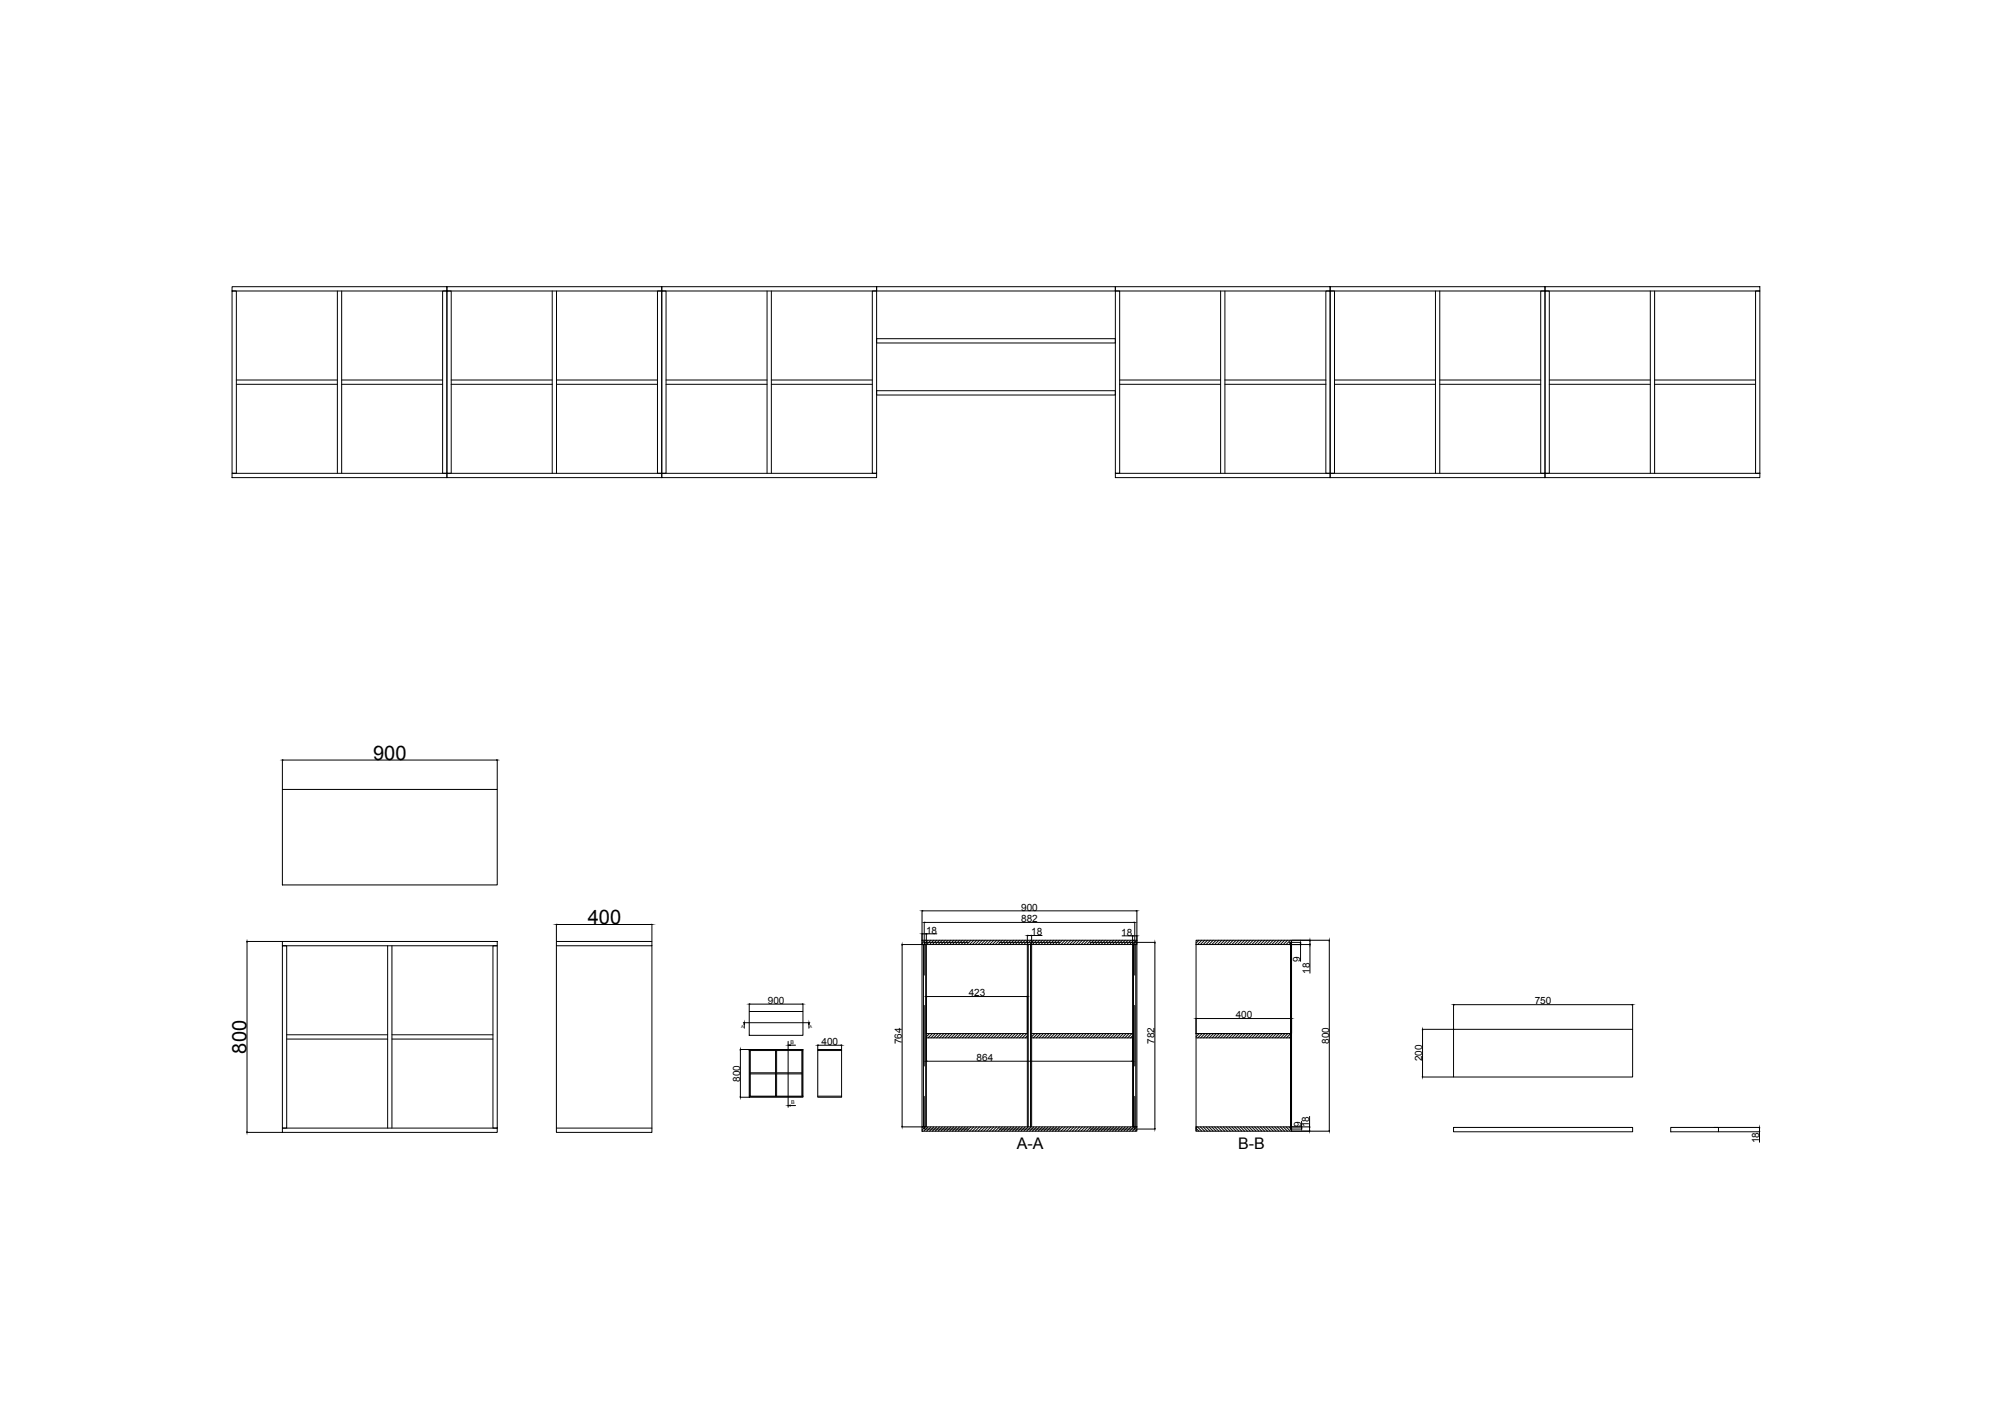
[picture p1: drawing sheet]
<svg xmlns="http://www.w3.org/2000/svg" width="420mm" height="297mm" viewBox="0 0 420 297" stroke-linecap="round" stroke-linejoin="round" font-family="sans-serif">
<defs><g id="words">
<g font-size="4.2">
<text x="78.2" y="159.1">900</text>
<text x="123.1" y="193.6">400</text>
<text x="51.7" y="220.7" transform="rotate(-90 51.7 220.7)">800</text>
</g>
<g font-size="3.4">
<text x="213" y="240.6">A-A</text>
<text x="259.4" y="240.6">B-B</text>
</g>
<g font-size="2.1">
<text x="213.9" y="190.7">900</text>
<text x="194" y="195.6">18</text>
<text x="213.9" y="193.2">882</text>
<text x="216" y="195.9">18</text>
<text x="234.8" y="196">18</text>
<text x="272.3" y="201.4" transform="rotate(-90 272.3 201.4)">9</text>
<text x="202.9" y="208.7">423</text>
<text x="274.3" y="204" transform="rotate(-90 274.3 204)">18</text>
<text x="160.8" y="210.3">900</text>
<text x="258.8" y="213.3">400</text>
<text x="321.5" y="210.4">750</text>
<text x="172.1" y="218.9">400</text>
<text x="188.9" y="218.7" transform="rotate(-90 188.9 218.7)">764</text>
<text x="241.8" y="218.7" transform="rotate(-90 241.8 218.7)">782</text>
<text x="278.4" y="218.7" transform="rotate(-90 278.4 218.7)">800</text>
<text x="155" y="226.6" transform="rotate(-90 155 226.6)">800</text>
<text x="204.6" y="222.2">864</text>
<text x="297.9" y="222.3" transform="rotate(-90 297.9 222.3)">200</text>
<text x="272.6" y="236" transform="rotate(-90 272.6 236)">9</text>
<text x="274.2" y="236.1" transform="rotate(-90 274.2 236.1)">18</text>
<text x="368.5" y="239.5" transform="rotate(-90 368.5 239.5)">18</text>
</g>
<g font-size="1.1">
<text x="165.5" y="218.6">B</text>
<text x="165.7" y="231.3">B</text>
</g>
<g font-size=".8">
<text x="155.3" y="215.4">A</text>
<text x="169.6" y="215.4">A</text>
</g>
</g></defs>
<!-- layer: 0 -->
<g fill="none" stroke="#000" stroke-width=".21">
<path d="M48.6 60.1h45v.9h-45zM48.6 61h.9v38.2h-.9zM49.5 79.6h21.2M70.7 61v38.2M71.6 61v38.2M71.6 79.6h21.1M92.7 61h.9v38.2h-.9zM93.6 60.1h45v.9h-45zM93.6 61h.9v38.2h-.9zM94.5 79.6h21.2M115.7 61v38.2M116.6 61v38.2"/>
<path d="M116.6 79.6h21.1M137.7 61h.9v38.2h-.9zM138.6 60.1h45v.9h-45zM138.6 61h.9v38.2h-.9zM139.5 79.6h21.2M160.7 61v38.2M161.6 79.6h21.1M161.6 61v38.2M182.7 61h.9v38.2h-.9zM183.6 60.1h50v.9h-50zM183.6 70.9h50v.9h-50zM233.6 60.1h45v.9h-45z"/>
<path d="M233.6 61h.9v38.2h-.9zM234.5 79.6h21.2M255.7 61v38.2M256.6 79.6h21.1M256.6 61v38.2M277.7 61h.9v38.2h-.9zM278.6 60.1h45v.9h-45zM278.6 61h.9v38.2h-.9zM279.5 79.6h21.2M300.7 61v38.2M301.6 79.6h21.1M301.6 61v38.2"/>
<path d="M322.7 61h.9v38.2h-.9zM323.6 60.1h45v.9h-45zM323.6 61h.9v38.2h-.9zM324.5 79.6h21.2M345.7 61v38.2M346.6 79.6h21.1M346.6 61v38.2M367.7 61h.9v38.2h-.9zM48.6 99.2h45v.9h-45zM49.5 80.5h21.2M71.6 80.5h21.1M93.6 99.2h45v.9h-45z"/>
<path d="M94.5 80.5h21.2M116.6 80.5h21.1M138.6 99.2h45v.9h-45zM139.5 80.5h21.2M161.6 80.5h21.1M183.6 81.8h50v.9h-50zM233.6 99.2h45v.9h-45zM234.5 80.5h21.2M256.6 80.5h21.1M278.6 99.2h45v.9h-45zM279.5 80.5h21.2M301.6 80.5h21.1"/>
<path d="M323.6 99.2h45v.9h-45zM324.5 80.5h21.2M346.6 80.5h21.1M59.1 159.1v6.2M59.3 159.2h44.7M104.1 159.1v6.2M59.1 165.4h45v20h-45zM51.7 197.2h7.4M51.7 197.3v39.8M59.1 197.2h45v.9h-45zM59.1 198.1h.9v38.2h-.9zM81.2 198.1v38.2"/>
<path d="M82.1 198.1v38.2M103.2 198.1h.9v38.2h-.9zM116.5 197.2h20v.9h-20zM116.5 198.1v39.1h20v-39M116.5 193.6v3.6M116.7 193.7h19.7M136.5 193.6v3.6M188.9 197.9h4.2M189 198v37.9M193.1 197h45v.9h-45zM193.1 197.9h.9v38.2h-.9zM193.1 190.7v7.1"/>
<path d="M193.2 190.8h44.8M193.2 195.6h.7M193.6 193.2v4.2M193.7 193.2h43.8M194 195.6v2.2M194 195.6h2.2M202.9 197.4h-9.3v6.9M209.3 197.4h12.7M215.2 195.9v40.2M215.3 196h.6M216.1 195.9v40.2M216.1 196h2.2"/>
<path d="M228.3 197.4h13.6M235 196h2.2M237.2 197.9h.9v38.2h-.9zM237.2 196v1.8M237.3 196h.7M237.7 193.2v11.1M238.1 190.7v7.1M241.9 197.5v38.9M250.5 197h20v.4h-.2v.5h-19.8zM250.5 197.9v39.1M270.1 197.9h4.3M270.1 197.4h2.4"/>
<path d="M270.3 197.4h.2v39.1h-.2zM270.3 197.4h.2v.5h-.2zM270.5 197.9v39.1M270.5 197h8M272.4 197.5v.2M272.4 197.9v3.5M274.4 197.1v.6M274.4 197.9v6M278.4 197.1v39.7M60 217.7h21.2M60 216.8h21.2M82.1 217.7h21.1"/>
<path d="M82.1 216.8h21.1M155 219.8h1.9M155.1 220v9.7M156.9 219.8h11.3v.3h-11.3zM156.9 211.9h11.3v5h-11.3zM156.9 210.3v1.6M157.1 210.3h10.9M168.2 210.3v1.6M171.3 219.8h5v.3h-5zM171.3 218.9v.9M171.4 219h4.7M176.3 218.9v.9"/>
<path d="M193.6 210.6v12.7M194 208.7v7.8M194 217.4v5M194 217.4h21.2M194 216.5h21.2M194.1 208.8h20.9M216.1 217.4h21.1M216.1 216.5h21.1M237.2 217.4v5M237.7 210.6v12.7M250.5 217.4h19.8M250.6 213.4h19.8"/>
<path d="M270.1 216.5h-19.6h19.8M297.9 215.6h6.5M297.9 215.7v9.8M304.4 215.6h37.6v10h-37.6zM304.4 210.4v5.2M304.6 210.5h37.2M342 210.4v5.2M51.7 237.2h7.4M59.1 236.3h45v.9h-45zM116.5 236.3h20M155 229.8h1.9M156.9 229.6h11.3v.2h-11.3z"/>
<path d="M156.9 220.1h.2v9.5h-.2zM157.1 225h5.3M157.1 224.7h5.3M162.4 220.1v9.5M162.7 220.1v9.5M162.7 225h5.3M162.7 224.7h5.3M168 220.1h.2v9.5h-.2zM171.3 220.1v9.7h5v-9.7M171.3 229.6h5M188.9 236.1h4.2M193.1 236.1h45v.9h-45z"/>
<path d="M193.6 229.7v6.8h9.3M194.1 222.3h43M209.3 236.5h12.7M237.7 229.7v6.8h-9.4M237.7 236.5h4.2M250.5 236.1h19.8l.2 .9h-20zM270.3 236.1h.2v.4h-.2zM270.5 236.1h3.9M270.5 236.5h2.2M270.5 237h8M272.6 234.9v1.2M272.6 236.2v.2"/>
<path d="M274.3 233.9v2.2M274.3 236.2v.6M297.9 225.6h6.5M304.4 236.2h37.6v.9h-37.6zM358.9 236.2h1v.9h-10v-.9h18.7M360 237.1h8.6M368.5 236.3v.7M368.5 237.1v2.2"/>
</g>
<g fill="#000" stroke="#000" stroke-width=".21">
<path d="M59.1 159.2h.2zM104 159.2h.1zM51.7 197.2v.1zM116.5 193.7l.2-.1zM136.4 193.6l.1 .1zM189 197.9v.1zM193.1 190.8h.1zM193.1 195.6h.1zM193.6 193.2h.1zM193.9 195.6h.1zM215.2 196l.1-.1zM215.9 195.9l.2 .1z"/>
<path d="M237.2 196h.1zM237.5 193.2h.2zM238 190.8h.1zM238 196h.1zM241.9 197.4v.1zM272.4 197.4v.1zM272.4 197.7v.2zM274.4 197v.1zM274.3 197.7l.1 .2zM278.4 197v.1zM155.1 219.8v.2zM156.9 210.3l.2 .1z"/>
<path d="M168 210.3h.2zM171.3 219l.1-.1zM176.1 218.9l.2 .1zM194 208.8h.1zM215 208.7l.2 .1zM250.5 213.4h.1zM270.4 213.3l.1 .1zM297.9 215.6l.1 .1zM304.4 210.5l.2-.1zM341.8 210.4l.2 .1zM51.7 237.1v.1zM155.1 229.7v.1z"/>
<path d="M188.9 235.9l.1 .2zM194 222.3h.1zM237.1 222.3h.1zM241.9 236.4v.1zM272.6 236.4v.1zM272.6 236.1v.1zM274.3 236.8v.2zM274.3 236.1v.1zM278.4 236.8v.2zM297.9 225.5v.1zM368.5 236.2l.1 .1zM368.5 237v.1z"/>
</g>
<g fill="none" stroke="#000" stroke-width=".21">
<path d="M193.2 197h-.1M193.4 197.9v38.2M193.8 197l-.7 .6M193.9 197.9v38.2M194.4 197l-.9 .9M195 197l-.9 .9M195.6 197l-.9 .9M196.2 197l-.9 .9M196.8 197l-.9 .9M197.4 197l-.9 .9M198 197l-.9 .9M198.6 197l-.9 .9"/>
<path d="M199.2 197l-.9 .9M199.8 197l-.9 .9M200.4 197l-.9 .9M201 197l-.9 .9M201.6 197l-.9 .9M202.2 197l-.9 .9M202.8 197l-.9 .9M203.4 197l-.9 .9M204 197l-.9 .9M204.6 197l-.9 .9M205.2 197l-.9 .9M205.8 197l-.9 .9"/>
<path d="M206.4 197l-.9 .9M207 197l-.9 .9M207.6 197l-.9 .9M208.1 197l-.9 .9M208.8 197l-.9 .9M209.3 197l-.9 .9M209.9 197l-.9 .9M210.5 197l-.9 .9M211.1 197l-.9 .9M211.7 197l-.9 .9M212.3 197l-.9 .9M212.9 197l-.9 .9"/>
<path d="M213.5 197l-.9 .9M214.1 197l-.9 .9M214.7 197l-.9 .9M215.3 197l-.9 .9M215.4 197.9v38.2M215.8 197.9v38.2M215.9 197l-.9 .9M216.5 197l-.9 .9M217.1 197l-.9 .9M217.7 197l-.9 .9M218.3 197l-.9 .9M218.9 197l-.9 .9"/>
<path d="M219.5 197l-.9 .9M220.1 197l-.9 .9M220.7 197l-.9 .9M221.3 197l-.9 .9M221.9 197l-.9 .9M222.5 197l-.9 .9M223.1 197l-.9 .9M223.7 197l-.9 .9M224.3 197l-.9 .9M224.9 197l-.9 .9M225.5 197l-.9 .9M226.1 197l-.9 .9"/>
<path d="M226.7 197l-.9 .9M227.3 197l-.9 .9M227.9 197l-.9 .9M228.5 197l-.9 .9M229.1 197l-.9 .9M229.7 197l-.9 .9M230.3 197l-.9 .9M230.9 197l-.9 .9M231.5 197l-.9 .9M232.1 197l-.9 .9M232.7 197l-.9 .9M233.3 197l-.9 .9"/>
<path d="M233.9 197l-.9 .9M234.5 197l-.9 .9M235.1 197l-.9 .9M235.7 197l-.9 .9M236.3 197l-.9 .9M236.9 197l-.9 .9M237.4 197.9v38.2M237.5 197l-.9 .9M237.9 197.9v38.2M238.1 197l-.9 .9M238.1 197.5l-.3 .4M251.1 197l-.6 .6"/>
<path d="M251.7 197l-.9 .9M252.3 197l-.9 .9M252.9 197l-.9 .9M253.5 197l-.9 .9M254.1 197l-.9 .9M254.7 197l-.9 .9M255.3 197l-.9 .9M255.9 197l-.9 .9M256.5 197l-.9 .9M257.1 197l-.9 .9M257.7 197l-.9 .9M258.3 197l-.9 .9"/>
<path d="M258.9 197l-.9 .9M259.5 197l-.9 .9M260.1 197l-.9 .9M260.7 197l-.9 .9M261.3 197l-.9 .9M261.9 197l-.9 .9M262.5 197l-.9 .9M263.1 197l-.9 .9M263.7 197l-.9 .9M264.3 197l-.9 .9M264.9 197l-.9 .9M265.5 197l-.9 .9"/>
<path d="M266.1 197l-.9 .9M266.7 197l-.9 .9M267.3 197l-.9 .9M267.9 197l-.9 .9M268.5 197l-.9 .9M269.1 197l-.9 .9M269.7 197l-.9 .9M270.3 197l-.9 .9M270.3 199.8h.2M270.3 199.4h.2M270.3 198.9h.2M270.3 198.4h.2"/>
<path d="M270.3 197.9h.2M270.3 197.5h.2M270.3 197.5l-.3 .4M270.5 197.3l-.1 .1M194.1 216.5l-.1 .1M194.7 216.5l-.7 .7M195.3 216.5l-.9 .9M195.9 216.5l-.9 .9M196.5 216.5l-.9 .9M197.1 216.5l-.9 .9M197.7 216.5l-.9 .9M198.3 216.5l-.9 .9"/>
<path d="M198.9 216.5l-.9 .9M199.5 216.5l-.9 .9M200.1 216.5l-.9 .9M200.7 216.5l-.9 .9M201.3 216.5l-.9 .9M201.9 216.5l-.9 .9M202.5 216.5l-.9 .9M203.1 216.5l-.9 .9M203.7 216.5l-.9 .9M204.3 216.5l-.9 .9M204.9 216.5l-.9 .9M205.5 216.5l-.9 .9"/>
<path d="M206.1 216.5l-.9 .9M206.7 216.5l-.9 .9M207.3 216.5l-.9 .9M207.9 216.5l-.9 .9M208.5 216.5l-.9 .9M209 216.5l-.9 .9M209.7 216.5l-.9 .9M210.2 216.5l-.9 .9M210.8 216.5l-.9 .9M211.4 216.5l-.9 .9M212 216.5l-.9 .9M212.6 216.5l-.9 .9"/>
<path d="M213.2 216.5l-.9 .9M213.8 216.5l-.9 .9M214.4 216.5l-.9 .9M215 216.5l-.9 .9M215.2 217l-.5 .4M216.1 216.5v.1M216.7 216.5l-.6 .7M217.3 216.5l-.9 .9M217.9 216.5l-.9 .9M218.5 216.5l-.9 .9M219.1 216.5l-.9 .9M219.7 216.5l-.9 .9"/>
<path d="M220.3 216.5l-.9 .9M220.9 216.5l-.9 .9M221.5 216.5l-.9 .9M222.1 216.5l-.9 .9M222.7 216.5l-.9 .9M223.3 216.5l-.9 .9M223.9 216.5l-.9 .9M224.5 216.5l-.9 .9M225.1 216.5l-.9 .9M225.7 216.5l-.9 .9M226.3 216.5l-.9 .9M226.9 216.5l-.9 .9"/>
<path d="M227.5 216.5l-.9 .9M228.1 216.5l-.9 .9M228.7 216.5l-.9 .9M229.3 216.5l-.9 .9M229.9 216.5l-.9 .9M230.5 216.5l-.9 .9M231.1 216.5l-.9 .9M231.7 216.5l-.9 .9M232.3 216.5l-.9 .9M232.9 216.5l-.9 .9M233.5 216.5l-.9 .9M234.1 216.5l-.9 .9"/>
<path d="M234.7 216.5l-.9 .9M235.3 216.5l-.9 .9M235.9 216.5l-.9 .9M236.5 216.5l-.9 .9M237.1 216.5l-.9 .9M237.2 217l-.4 .4M250.6 216.5l-.1 .1M251.2 216.5l-.7 .7M251.8 216.5l-.9 .9M252.4 216.5l-.9 .9M253 216.5l-.9 .9M253.6 216.5l-.9 .9"/>
<path d="M254.2 216.5l-.9 .9M254.8 216.5l-.9 .9M255.4 216.5l-.9 .9M256 216.5l-.9 .9M256.6 216.5l-.9 .9M257.2 216.5l-.9 .9M257.8 216.5l-.9 .9M258.4 216.5l-.9 .9M259 216.5l-.9 .9M259.6 216.5l-.9 .9M260.2 216.5l-.9 .9M260.8 216.5l-.9 .9"/>
<path d="M261.4 216.5l-.9 .9M262 216.5l-.9 .9M262.6 216.5l-.9 .9M263.2 216.5l-.9 .9M263.8 216.5l-.9 .9M264.3 216.5l-.9 .9M265 216.5l-.9 .9M265.5 216.5l-.9 .9M266.1 216.5l-.9 .9M266.7 216.5l-.9 .9M267.3 216.5l-.9 .9M267.9 216.5l-.9 .9"/>
<path d="M268.5 216.5l-.9 .9M269.1 216.5l-.9 .9M269.7 216.5l-.9 .9M270.3 217.1l-.3 .3M270.3 219.8h.2M270.3 219.4h.2M270.3 218.9h.2M270.3 218.4h.2M270.3 217.9h.2M270.3 217.5h.2M270.3 217h.2M270.3 216h.2"/>
<path d="M270.3 215.6h.2M270.3 215.1h.2M270.3 214.6h.2M270.3 214.1h.2M270.3 213.7h.2M270.3 213.2h.2M270.3 212.7h.2M270.3 212.2h.2M270.3 211.7h.2M270.3 211.3h.2M270.3 210.8h.2M270.3 210.3h.2"/>
<path d="M270.3 209.8h.2M270.3 209.4h.2M270.3 208.9h.2M270.3 208.4h.2M270.3 207.9h.2M270.3 207.5h.2M270.3 207h.2M270.3 206.5h.2M270.3 206h.2M270.3 205.6h.2M270.3 205.1h.2M270.3 204.6h.2"/>
<path d="M270.3 204.1h.2M270.3 203.7h.2M270.3 203.2h.2M270.3 202.7h.2M270.3 202.2h.2M270.3 201.7h.2M270.3 201.3h.2M270.3 200.8h.2M270.3 200.3h.2M270.5 216.5l-1.1 .9M193.2 236.1h-.1M193.8 236.1l-.7 .6"/>
<path d="M194.4 236.1l-.9 .9M195 236.1l-.9 .9M195.6 236.1l-.9 .9M196.2 236.1l-.9 .9M196.8 236.1l-.9 .9M197.4 236.1l-.9 .9M198 236.1l-.9 .9M198.6 236.1l-.9 .9M199.2 236.1l-.9 .9M199.8 236.1l-.9 .9M200.4 236.1l-.9 .9M201 236.1l-.9 .9"/>
<path d="M201.6 236.1l-.9 .9M202.2 236.1l-.9 .9M202.8 236.1l-.9 .9M203.4 236.1l-.9 .9M204 236.1l-.9 .9M204.6 236.1l-.9 .9M205.2 236.1l-.9 .9M205.8 236.1l-.9 .9M206.4 236.1l-.9 .9M207 236.1l-.9 .9M207.6 236.1l-.9 .9M208.1 236.1l-.9 .9"/>
<path d="M208.8 236.1l-.9 .9M209.3 236.1l-.9 .9M209.9 236.1l-.9 .9M210.5 236.1l-.9 .9M211.1 236.1l-.9 .9M211.7 236.1l-.9 .9M212.3 236.1l-.9 .9M212.9 236.1l-.9 .9M213.5 236.1l-.9 .9M214.1 236.1l-.9 .9M214.7 236.1l-.9 .9M215.3 236.1l-.9 .9"/>
<path d="M215.9 236.1l-.9 .9M216.5 236.1l-.9 .9M217.1 236.1l-.9 .9M217.7 236.1l-.9 .9M218.3 236.1l-.9 .9M218.9 236.1l-.9 .9M219.5 236.1l-.9 .9M220.1 236.1l-.9 .9M220.7 236.1l-.9 .9M221.3 236.1l-.9 .9M221.9 236.1l-.9 .9M222.5 236.1l-.9 .9"/>
<path d="M223.1 236.1l-.9 .9M223.7 236.1l-.9 .9M224.3 236.1l-.9 .9M224.9 236.1l-.9 .9M225.5 236.1l-.9 .9M226.1 236.1l-.9 .9M226.7 236.1l-.9 .9M227.3 236.1l-.9 .9M227.9 236.1l-.9 .9M228.5 236.1l-.9 .9M229.1 236.1l-.9 .9M229.7 236.1l-.9 .9"/>
<path d="M230.3 236.1l-.9 .9M230.9 236.1l-.9 .9M231.5 236.1l-.9 .9M232.1 236.1l-.9 .9M232.7 236.1l-.9 .9M233.3 236.1l-.9 .9M233.9 236.1l-.9 .9M234.5 236.1l-.9 .9M235.1 236.1l-.9 .9M235.7 236.1l-.9 .9M236.3 236.1l-.9 .9M236.9 236.1l-.9 .9"/>
<path d="M237.5 236.1l-.9 .9M238.1 236.1l-.9 .9M238.1 236.6l-.3 .4M250.5 236.4l.6 .6M250.8 236.1l.9 .9M251.4 236.1l.9 .9M252 236.1l.9 .9M252.6 236.1l.9 .9M253.2 236.1l.9 .9M253.8 236.1l.9 .9M254.4 236.1l.9 .9M255 236.1l.9 .9"/>
<path d="M255.6 236.1l.9 .9M256.2 236.1l.9 .9M256.8 236.1l.9 .9M257.4 236.1l.9 .9M258 236.1l.9 .9M258.6 236.1l.9 .9M259.2 236.1l.9 .9M259.8 236.1l.9 .9M260.4 236.1l.9 .9M261 236.1l.9 .9M261.6 236.1l.9 .9M262.2 236.1l.9 .9"/>
<path d="M262.8 236.1l.9 .9M263.4 236.1l.9 .9M264 236.1l.9 .9M264.6 236.1l.9 .9M265.2 236.1l.9 .9M265.8 236.1l.9 .9M266.4 236.1l.9 .9M267 236.1l.9 .9M267.6 236.1l.9 .9M268.2 236.1l.9 .9M268.8 236.1l.9 .9M269.4 236.1l.9 .9"/>
<path d="M270 236.1l.3 .3M270.3 236.5h.2M270.3 236h.2M270.3 235.6h.2M270.3 235.1h.2M270.3 234.6h.2M270.3 234.1h.2M270.3 233.7h.2M270.3 233.2h.2M270.3 232.7h.2M270.3 232.2h.2M270.3 231.8h.2"/>
<path d="M270.3 231.3h.2M270.3 230.8h.2M270.3 230.3h.2M270.3 229.8h.2M270.3 229.4h.2M270.3 228.9h.2M270.3 228.4h.2M270.3 227.9h.2M270.3 227.5h.2M270.3 227h.2M270.3 226.5h.2M270.3 226h.2"/>
<path d="M270.3 225.6h.2M270.3 225.1h.2M270.3 224.6h.2M270.3 224.1h.2M270.3 223.7h.2M270.3 223.2h.2M270.3 222.7h.2M270.3 222.2h.2M270.3 221.7h.2M270.3 221.3h.2M270.3 220.8h.2M270.3 220.3h.2"/>
<path d="M270.4 236.5l.1 .1"/>
</g>
<path d="M155.7 214.2h13.9M165.1 218.1v13.9" fill="none" stroke="#000" stroke-width=".21"/>
<path d="M155.9 214.6v.8M165.5 218.9h1.1M169.4 214.6v.8M165.5 231.6h1.1" fill="none" stroke="#000" stroke-width=".21"/>
<path d="M155.9 214.2l-.1 .4zM165.1 218.9h.4v.1zM169.4 214.2l.1 .4zM165.1 231.6l.4-.1v.2z" fill="#000" stroke="#000" stroke-width=".21"/>
<use href="#words"/>
</svg>
